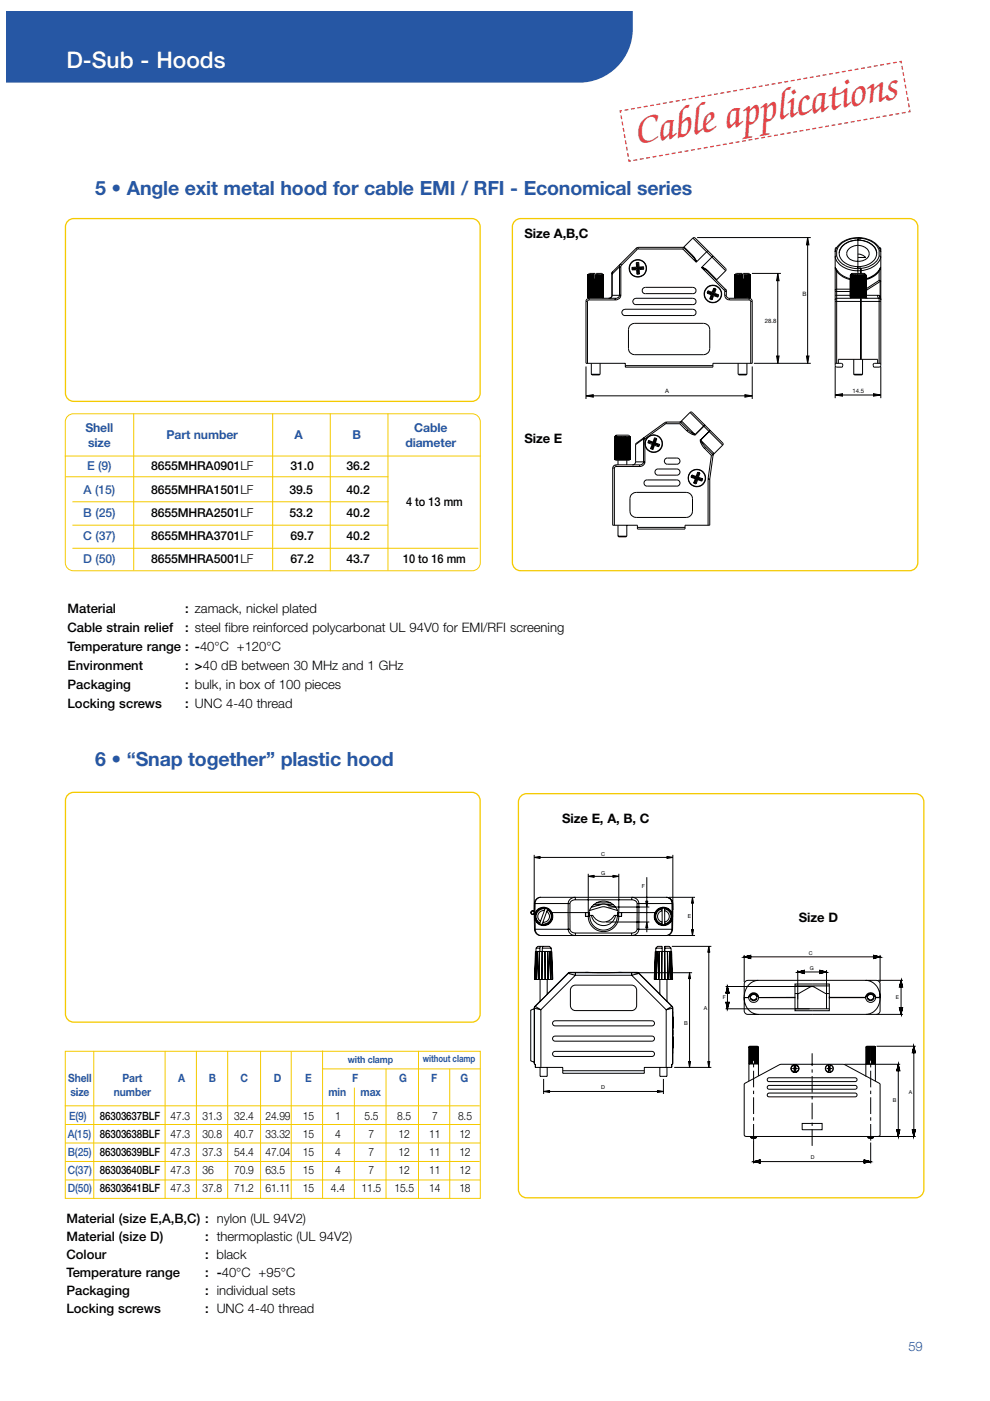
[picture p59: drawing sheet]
<svg xmlns="http://www.w3.org/2000/svg" width="210mm" height="297mm" viewBox="0 0 210 297" stroke-linecap="round" stroke-linejoin="round" font-family="sans-serif">
<defs><g id="words">
<text font-size="9" fill="#e54447" x="134.9" y="30.6" transform="rotate(-10 134.9 30.6)">Cable applications</text>
<text font-size="4.8" fill="#fff" x="14.1" y="14.5">D-Sub - Hoods</text>
<g font-size="4.1" fill="#2657a4">
<text x="20.2" y="41.4">5 • Angle exit metal hood for cable EMI / RFI - Economical series</text>
<text x="20.2" y="162.4">6 • “Snap together” plastic hood</text>
</g>
<g font-size="2.8">
<text x="111.2" y="50.5">Size A,B,C</text>
<text x="111.2" y="94">Size E</text>
<text x="14.3" y="130.1">Material</text>
<text x="39.3" y="130.1">: zamack, nickel plated</text>
<text x="14.3" y="134.1">Cable strain relief</text>
<text x="39.3" y="134.1">: steel fibre reinforced polycarbonat UL 94V0 for EMI/RFI screening</text>
<text x="14.3" y="138.1">Temperature range : -40°C +120°C</text>
<text x="14.3" y="142.1">Environment</text>
<text x="39.3" y="142.1">: &gt;40 dB between 30 MHz and 1 GHz</text>
<text x="14.3" y="146.1">Packaging</text>
<text x="39.3" y="146.1">: bulk, in box of 100 pieces</text>
<text x="14.3" y="150.1">Locking screws</text>
<text x="39.3" y="150.1">: UNC 4-40 thread</text>
<text x="119.2" y="174.6">Size E, A, B, C</text>
<text x="169.4" y="195.6">Size D</text>
<text x="14.1" y="259.4">Material (size E,A,B,C) : nylon (UL 94V2)</text>
<text x="14.1" y="263.2">Material (size D)</text>
<text x="43.5" y="263.2">: thermoplastic (UL 94V2)</text>
<text x="14.1" y="267">Colour</text>
<text x="43.5" y="267">: black</text>
<text x="14.1" y="270.8">Temperature range</text>
<text x="14.1" y="274.6">Packaging</text>
<text x="43.5" y="274.6">: individual sets</text>
<text x="43.5" y="270.8">: -40°C +95°C</text>
<text x="14.1" y="278.4">Locking screws</text>
<text x="43.5" y="278.4">: UNC 4-40 thread</text>
</g>
<text font-size="2.8" fill="#2657a4" x="192.6" y="286.4">59</text>
<g font-size="2.6" fill="#2657a4">
<text x="18.1" y="91.5">Shell</text>
<text x="18.7" y="94.7">size</text>
<text x="35.3" y="93.2">Part number</text>
<text x="62.5" y="93.2">A</text>
<text x="74.7" y="93.2">B</text>
<text x="86" y="94.7">diameter</text>
<text x="87.8" y="91.5">Cable</text>
<text x="18.5" y="99.7">E (9)</text>
<text x="17.7" y="104.6">A (15)</text>
<text x="17.7" y="109.5">B (25)</text>
<text x="17.6" y="119.3">D (50)</text>
<text x="17.6" y="114.4">C (37)</text>
</g>
<g font-size="2.6">
<text x="32" y="99.7">8655MHRA0901LF</text>
<text x="61.6" y="99.7">31.0</text>
<text x="73.5" y="99.7">36.2</text>
<text x="32" y="104.6">8655MHRA1501LF</text>
<text x="61.4" y="104.6">39.5</text>
<text x="73.5" y="104.6">40.2</text>
<text x="86.1" y="107.3">4 to 13 mm</text>
<text x="32" y="109.5">8655MHRA2501LF</text>
<text x="61.4" y="109.5">53.2</text>
<text x="73.5" y="109.5">40.2</text>
<text x="32" y="119.3">8655MHRA5001LF</text>
<text x="32" y="114.4">8655MHRA3701LF</text>
<text x="61.6" y="114.4">69.7</text>
<text x="61.6" y="119.3">67.2</text>
<text x="73.5" y="114.4">40.2</text>
<text x="73.5" y="119.3">43.7</text>
<text x="85.5" y="119.3">10 to 16 mm</text>
</g>
<g font-size="2.4" fill="#2657a4">
<text x="14.5" y="229.4">Shell</text>
<text x="14.9" y="232.3">size</text>
<text x="24.2" y="232.3">number</text>
<text x="26" y="229.4">Part</text>
<text x="37.8" y="229.4">A</text>
<text x="44.3" y="229.4">B</text>
<text x="51" y="229.4">C</text>
<text x="58.1" y="229.4">D</text>
<text x="64.7" y="229.4">E</text>
<text x="69.6" y="232.3">min</text>
<text x="74.6" y="229.3">F</text>
<text x="76.4" y="232.3">max</text>
<text x="84.6" y="229.4">G</text>
<text x="91.4" y="229.4">F</text>
<text x="97.6" y="229.4">G</text>
<text x="14.7" y="237.5">E(9)</text>
<text x="14.4" y="241.4">A(15)</text>
<text x="14.4" y="245.2">B(25)</text>
<text x="14.4" y="249">C(37)</text>
<text x="14.4" y="252.8">D(50)</text>
</g>
<g font-size="2.4">
<text x="21.2" y="237.5">86303637BLF</text>
<text x="36.2" y="237.5">47.3</text>
<text x="42.9" y="237.5">31.3</text>
<text x="49.6" y="237.5">32.4</text>
<text x="56.3" y="237.5">24.99</text>
<text x="64.2" y="237.5">15</text>
<text x="71.1" y="237.5">1</text>
<text x="77.3" y="237.5">5.5</text>
<text x="84.2" y="237.5">8.5</text>
<text x="91.6" y="237.5">7</text>
<text x="97.1" y="237.5">8.5</text>
<text x="21.2" y="241.4">86303638BLF</text>
<text x="21.2" y="245.2">86303639BLF</text>
<text x="36.2" y="241.4">47.3</text>
<text x="36.2" y="245.2">47.3</text>
<text x="42.9" y="241.4">30.8</text>
<text x="42.9" y="245.2">37.3</text>
<text x="49.6" y="241.4">40.7</text>
<text x="49.6" y="245.2">54.4</text>
<text x="56.3" y="241.4">33.32</text>
<text x="56.3" y="245.2">47.04</text>
<text x="64.2" y="241.4">15</text>
<text x="64.2" y="245.2">15</text>
<text x="71.1" y="241.4">4</text>
<text x="71.1" y="245.2">4</text>
<text x="78.2" y="241.4">7</text>
<text x="78.2" y="245.2">7</text>
<text x="84.5" y="241.4">12</text>
<text x="84.5" y="245.2">12</text>
<text x="91" y="241.4">11</text>
<text x="91" y="245.2">11</text>
<text x="97.4" y="241.4">12</text>
<text x="97.4" y="245.2">12</text>
<text x="21.2" y="249">86303640BLF</text>
<text x="36.2" y="249">47.3</text>
<text x="42.9" y="249">36</text>
<text x="49.6" y="249">70.9</text>
<text x="56.3" y="249">63.5</text>
<text x="64.2" y="249">15</text>
<text x="71.1" y="249">4</text>
<text x="78.2" y="249">7</text>
<text x="84.5" y="249">12</text>
<text x="91" y="249">11</text>
<text x="97.4" y="249">12</text>
<text x="21.2" y="252.8">86303641BLF</text>
<text x="36.2" y="252.8">47.3</text>
<text x="42.9" y="252.8">37.8</text>
<text x="49.6" y="252.8">71.2</text>
<text x="56.3" y="252.8">61.11</text>
<text x="64.2" y="252.8">15</text>
<text x="70.2" y="252.8">4.4</text>
<text x="76.7" y="252.8">11.5</text>
<text x="83.6" y="252.8">15.5</text>
<text x="91" y="252.8">14</text>
<text x="97.4" y="252.8">18</text>
</g>
<g font-size="2.1" fill="#2657a4">
<text x="73.7" y="225.3">with clamp</text>
<text x="89.7" y="225.2">without clamp</text>
</g>
<g font-size="1.3">
<text x="170.2" y="62.7">B</text>
<text x="162.2" y="68.6">28.8</text>
<text x="141" y="83.3">A</text>
<text x="180.8" y="83.3">14.5</text>
</g>
<g font-size="1.2">
<text x="127.4" y="185.4">G</text>
<text x="127.5" y="181.5">C</text>
<text x="136.1" y="188.2">F</text>
<text x="145.8" y="194.6">E</text>
<text x="149.2" y="214.2">A</text>
<text x="145.1" y="217.3">B</text>
<text x="127.5" y="230.9">D</text>
</g>
<g font-size="1.1">
<text x="171.5" y="202.4">C</text>
<text x="171.7" y="205.7">G</text>
<text x="153.3" y="211.9">F</text>
<text x="189.9" y="211.9">E</text>
<text x="189.3" y="233.7">B</text>
<text x="192.7" y="231.9">A</text>
<text x="171.9" y="245.8">D</text>
</g>
</g></defs>
<path d="M1.3 2.4h132.8a15.6 15.6 0 0 1-1.1 8.7 11.4 11.4 0 0 1-10.2 6.4h-121.5z" fill-rule="evenodd" fill="#2657a4"/>
<path d="M191.1 13.4l1.8 9.9M131.9 23.5l58.8-10.4M133.3 33.8l-1.7-9.9M192.6 23.7l-58.8 10.4" fill="none" stroke="#e54447" stroke-width=".28" stroke-dasharray=".8 .5" stroke-dashoffset=".8" stroke-linecap="butt"/>
<path d="M190.7 13.1l.4-.1v.4M131.9 23.5h-.4l.1 .4M133.3 33.8l.1 .4 .4-.1M192.9 23.3v.4h-.3" fill="none" stroke="#e54447" stroke-width=".28"/>
<g fill="#fff">
<path d="M14.1 159.4h3.2v3h-3.2z" fill-rule="evenodd"/>
<path d="M14.4 168.5l.8-.4 .4-.1h84.4a1.75 1.75 0 0 1 1.8 1.7v45.3a1.75 1.75 0 0 1-1.8 1.7h-84.4a1.75 1.75 0 0 1-1.7-1.7v-45.3v-.4z" fill-rule="evenodd"/>
</g>
<path d="M14.3 168.4l.8-.5h.5h84.4a1.89 1.89 0 0 1 1.9 1.8v45.3a1.89 1.89 0 0 1-1.9 1.9h-84.4a1.89 1.89 0 0 1-1.9-1.9v-45.3l.1-.5z" fill="none" stroke="#f5ca00" stroke-width=".55"/>
<path d="M110.4 168.8l.8-.5h.5h82.4a1.75 1.75 0 0 1 1.8 1.7v82.2a1.75 1.75 0 0 1-1.8 1.8h-82.4a1.75 1.75 0 0 1-1.8-1.8v-82.2l.1-.4z" fill-rule="evenodd" fill="#fff"/>
<g fill="#000" stroke="#000" stroke-width=".21">
<path d="M113.3 181.8l1.2-.2v.4zM124.7 185.8l1.3-.2v.4zM129.9 185.6l1.3 .2-1.3 .2zM137.1 195.5l.3 1.2h-.5zM136.9 191h.5l-.3 1.3zM141.4 181.6l1.3 .2-1.3 .2zM146.8 190.2l.2 1.3h-.4zM146.6 197.1h.4l-.2 1.2zM146.2 206.2l.2 1.3h-.4zM150.3 200.6l.2 1.3h-.4zM115.3 231.4l1.2-.2v.4zM139.4 231.2l1.3 .2-1.3 .2z"/>
<path d="M146 225.1h.4l-.2 1.2zM150.1 225.1h.4l-.2 1.2z"/>
</g>
<g fill="none" stroke="#000" stroke-width=".21">
<path d="M113.3 181.2v11.7M113.3 181.8h29.4M113.3 193.5v3.5M113.3 193.5h.2M113.3 193.2a.42 .42 0 0 0-.6 0 .42 .42 0 0 0 0 .6 .42 .42 0 0 0 .6 0M113.3 191.6h7.6M113.3 191.6v1.9M113.3 194.3l.1 .6M113.3 197a1.35 1.35 0 0 0 1.4 1.3M113.3 197h7.6M113.3 194.2v.1M113.4 194.9l.1 .1"/>
<path d="M113.4 194.9l.2 2.6 .4 .6 .7 .2M113.5 193.6h.1M113.5 194.3l.1 .5M113.5 194.3h-.2M113.5 194.2v.1M113.5 194.2h-.2M113.6 194.8v.1M113.6 194.8l-.2 .1M113.6 193.7l-.2-.1-.1 .6M113.6 193.7l-.1 .5M113.6 194.9l-.2 .1 .3 .5M113.6 194.9l.3 .5"/>
<path d="M113.6 193.7h.1M113.8 195.5h.1M113.8 193v.1M113.9 195.4h.1M113.9 195.4l-.2 .1M113.9 193.2l-.1-.1-.2 .1-.1 .4 .1 .1M113.9 193.2l-.3 .5M113.9 195.4l-.1 .2 .1 .1 .3 .3 .2-.2M113.9 195.4l.5 .4M114 193.1l-.1 .1M114.1 193.2l.7-.5h.8l-1.1 3a1.62 1.62 0 0 1-.4-2.5zM114.3 195.9v.1"/>
<path d="M114.3 192.6l-.5 .4 .2 .1M114.3 192.6l.1 .2M114.3 192.6h.1M114.4 195.8h.1M114.4 192.8l-.4 .3M114.4 195.8l-.1 .2 .2 .1 .4 .1v-.2M114.4 195.8l.5 .2M114.4 192.8h.1M114.6 190.2l-.6 .2-.5 .7-.1 2.6M114.6 190.2a1.35 1.35 0 0 0-1.3 1.4M114.6 190.2h26.7M114.7 198.3h26.5"/>
<path d="M114.9 196.2h.1M114.9 196h.1M115 192.6l-.1-.2h-.2l-.4 .2 .1 .2M115 192.6l-.6 .2M115 196l-.1 .2h.4h.3l-.1-.2M115 196h.5M115 192.4h-.1M115 192.6v-.2h.3h.3v.2M115 192.6h.6M115 192.6h.1M115.4 193.1a1.24 1.24 0 0 0-1.3 .8 1.24 1.24 0 0 0 .5 1.4M115.6 192.6h.1"/>
<path d="M115.6 196h-.1M115.6 192.4h.1M115.6 196.2h-.1M115.6 192.6l.5 .2M115.6 192.4l.6 .2M115.6 192.4v.2M115.9 193.2a1.24 1.24 0 0 1 .5 1.5 1.24 1.24 0 0 1-1.3 .8M116.1 192.9a1.62 1.62 0 0 1 .7 1.9 1.62 1.62 0 0 1-1.8 1.1zM116.1 195.8l.1 .2-.4 .2h-.2v-.2M116.1 195.8l-.5 .2M116.1 192.8h.1M116.1 195.8l.1 .2"/>
<path d="M116.1 195.8h.1M116.2 192.8l.1-.2 .3 .3 .2 .1-.2 .2M116.2 192.8l.4 .4M116.2 192.6l.1 .1M116.2 196h.1M116.2 192.6l-.1 .2M116.6 195.5l-.5 .3M116.6 195.5l.1 .1M116.6 193.2h.1M116.6 195.4v.1M116.6 193.2l.3 .5M116.7 195.6l-.5 .4"/>
<path d="M116.7 193.1h.1M116.7 195.5v.1M116.8 193.1l.3 .5M116.8 193.1l-.2 .1M116.9 194.9l.2 .1-.2 .4-.1 .1-.2-.1M116.9 194.9l-.3 .5M116.9 193.7h.1M116.9 194.9h.1M116.9 194.9l.2 .1M116.9 193.7l.1 .6M117 194.3l-.1 .6M117 194.3h.1"/>
<path d="M117 193.5h8v.6M117.1 193.6v.1M117.1 194.9l-.1 .1M117.1 193.6l-.2 .1M117.1 193.7l.1 .6M117.1 193.7h-.2M117.2 194.3h.1M117.2 194.3l-.1 .7M117.2 194.3h-.2M120.9 191.6v5.4M120.9 197l.3 .6 .8 .2M122 190.8v-.6l-.4 .1-.6 .3-.4 .4-.1 2.5 .1 3.9 .3 .5 .6 .4h.5v-.5"/>
<path d="M122 190.8l-.9 .2-.2 .6M122 190.8h11.9M122 197.8h11.9M124.1 193.5v.8h1a2.91 2.91 0 0 0 2.9 2.9 2.91 2.91 0 0 0 2.9-2.9h.9v-.8M124.1 194.1h.1M124.2 193.5v.8M124.7 185.3v8.5M124.7 185.8h6.5M124.7 194.1h1a2.54 2.54 0 0 0 2.3 1.4 2.54 2.54 0 0 0 2.2-1.4h1M125 193.1l3-.9 3 .9M125.3 192.4l2.7-.7 2.6 .7M125.4 194.1a2.59 2.59 0 0 0 2.6 2.1 2.59 2.59 0 0 0 2.5-2.1"/>
<path d="M125.9 191.8h1.4M126.4 191.4h3.1M128.5 195.5h9.2M128.6 191.8h1.4M129 192.3h8.7M131.2 185.3v8.5M131.7 193.5v.8M131.7 194.1h.1M133.9 190.8v-.6l.4 .1 .6 .3 .4 .4 .2 2.5-.1 3.9-.5 .6-.6 .3h-.4v-.5M133.9 190.8l.9 .2 .3 .6M135.1 197l-.3 .5-.9 .3M135.1 197h7.5"/>
<path d="M135.1 191.6h7.5M135.1 191.6v5.4M137.1 186v11.6M138.7 194.3l.1 .6M138.7 194.3h.1M138.8 194.9l.1 .1M138.9 193.6h.1M138.9 193.5h-8v.6M138.9 194.3l.1 .5M138.9 194.3h-.2M138.9 194.3h.1M139 194.8l-.2 .1"/>
<path d="M139 194.8v.1M139 193.7l-.2-.1-.1 .7M139 193.7l-.1 .6M139 194.9l-.2 .1 .1 .2 .2 .3 .2-.1M139 194.9l.3 .5M139 193.7h.1M139.2 195.5h.1M139.2 195.6l.4 .4M139.2 193v.1M139.3 195.4h.1M139.3 193.2l-.1-.1-.2 .1-.2 .4 .2 .1M139.3 193.2l-.3 .5"/>
<path d="M139.3 195.4l.5 .4M139.3 195.4l-.1 .2M139.4 193.1l-.1 .1M139.6 193.1l.8-.4v3.2a1.62 1.62 0 0 1-1.3-1.1 1.62 1.62 0 0 1 .5-1.7zM139.7 195.9v.1M139.7 192.6l-.5 .4 .2 .1M139.7 192.6l.1 .2M139.7 196l.6 .2v-.2M139.7 192.6h.1M139.8 195.8h.1M139.8 195.8l-.2 .2M139.8 192.8l-.4 .3"/>
<path d="M139.8 195.8l.5 .2M139.8 192.8h.1M140.3 196.2h.1M140.3 196h.1M140.3 192.6v-.2h-.2l-.4 .2 .1 .2M140.3 192.6l-.5 .2M140.4 196l-.1 .2h.4h.3l-.1-.2M140.4 196h.5M140.4 192.4h-.1M140.4 192.6h-.1M140.4 193.1a1.24 1.24 0 0 0-1 1.2 1.24 1.24 0 0 0 1 1.2M140.4 192.6v-.2h.3h.3v.2"/>
<path d="M140.4 192.6h.6M140.4 192.6h.1M140.9 192.7a1.62 1.62 0 0 1 1.4 1.6 1.62 1.62 0 0 1-1.4 1.6zM140.9 193.1a1.24 1.24 0 0 1 1 1.2 1.24 1.24 0 0 1-1 1.2M140.9 196h.1M141 192.6h.1M141 196h-.1M141 192.4h.1M141 196.2h-.1M141 192.6l.5 .2M141 192.4l.6 .2M141 192.4v.2"/>
<path d="M141.3 190.2l.6 .3 .5 .6 .1 2.6M141.3 190.2a1.35 1.35 0 0 1 1.3 1.4M141.5 195.8l.1 .2-.4 .2h-.2v-.2M141.5 195.8l-.5 .2M141.5 192.8h.1M141.5 195.8h.1M141.5 195.8l.1 .2M141.6 192.8l.4 .4M141.6 192.8l.1-.2 .3 .3 .1 .1-.1 .2M141.6 192.6l.1 .1M141.6 192.6l-.1 .2M141.6 196h.1"/>
<path d="M141.8 198.3h5.6M141.8 190.2h5.6M142 195.4l.1 .2-.5 .4M142 195.4l-.5 .4M142 193.2h.1M142 195.4l.2 .1M142 195.4h.1M142 193.2l.3 .5M142.1 193.1h.1M142.1 195.5v.1M142.2 193.1l.3 .5M142.2 193.1l-.2 .1"/>
<path d="M142.3 194.9l.2 .1-.3 .5M142.3 194.9l-.3 .5M142.3 193.7h.1M142.3 194.9l.2 .1M142.3 194.9h.1M142.3 193.7l.1 .6M142.4 194.3l-.1 .6M142.4 194.3h.1M142.4 193.5h.3M142.5 193.6v.1M142.5 194.9l-.1 .1M142.5 195l-.1 2.5-.5 .6-.7 .2"/>
<path d="M142.5 193.6l-.2 .1M142.5 193.7l.1 .6M142.5 193.7h-.2M142.6 194.3h.1M142.6 197a1.35 1.35 0 0 1-1.4 1.3M142.6 194.3l-.1 .7M142.6 194.3h-.2M142.6 191.6l.1 1.9M142.7 181.2v11.7M142.7 193.5l-.1 3.5M146.8 190.2v8.1M113.3 213.7v.1"/>
<path d="M113.3 213.7v11.9M113.3 213.9l-.8 .3v10.7l.8 .3M113.3 213.8v11.8M113.3 213.8l1.4 .3M113.4 213.4l-.1 .3M113.4 213.4h.1M113.4 213.4l-.1 .1M113.5 213.4l-.2 .4M113.5 213.4l1.2 .7M113.5 201.7h3.5l.2 6h-3.9zM113.6 201.7h.1M113.6 201.7l-.2 6"/>
<path d="M113.6 201l.4-.4h2.5l.4 .4M113.6 201v.7M113.6 201h.9M113.9 201.7h.1M113.9 201.7l-.2 6M114.2 207.7l.2-6-.1 6M114.5 212.3h.1M114.5 201v.7M114.5 207.7v4.6l-1.1 1.1M114.6 200.6l-.1 .4M114.7 214.1v12.2M114.9 201.7v6"/>
<path d="M115 201l-.1 6.7M115 201h1.9M115.1 200.6l-.1 .4M115.5 201.7l.1 6M115.6 201.7v6M116 210.8l-1.5 1.5M116 207.7v3.1M116.1 210.7l-.1 .1M116.1 210.7h.1M116.1 201.7l.1 6M116.1 201.7h.1M116.6 201.7l.1 6"/>
<path d="M116.6 201.7l.2 6M116.6 201.7h.1M116.9 201l.2 6.7M117.2 216.7l.5-.3h20.5a.54 .54 0 0 1 .6 .6 .54 .54 0 0 1-.6 .5h-20.5a.54 .54 0 0 1-.5-.8zM117.2 219.9l.5-.2h20.5a.54 .54 0 0 1 .6 .5 .54 .54 0 0 1-.6 .5h-20.5a.54 .54 0 0 1-.5-.8zM120.5 206.3v.1M120.5 206.3l-4.5 4.5M120.5 206.4l1.5 .4M120.5 206.4l-7 7M120.6 206.2l-.1 .1M120.7 206.2h-.1M120.8 206.2h5.4"/>
<path d="M120.8 206.2h.1M120.8 206.2h-.1M120.9 206.2h14.2M120.9 206.2l-.4 .2M121.1 209.3l.9-.4h11.9a1.08 1.08 0 0 1 1.1 1v3.3a1.08 1.08 0 0 1-1.1 1.1h-11.9a1.08 1.08 0 0 1-1.1-1.1v-3.3zM122 206.2v.6M122 206.8l-7.3 7.3M122 206.8h11.9M124.1 206.2h.6M124.2 206.2h.1M124.7 206.2h.1M124.7 206.2h2.4"/>
<path d="M129.8 206.2h-1.6M131.2 206.2h-4.3M131.2 206.2h.1M131.7 206.2h.1M131.8 206.2h-.6M133.9 206.2v.6M133.9 206.8l7.3 7.3M134.5 206.2h12.2M135.1 206.2l.3 .2M135.1 206.2h-4.9M135.1 206.2h.1M135.1 206.2l.4 .1"/>
<path d="M135.4 206.4l-1.5 .4M135.4 206.4l7 7M135.5 206.3l-.1 .1M135.5 206.3l4.4 4.5M138.9 201.7h3.5l.2 6h-3.9zM139 201.7h.1M139 201.7l-.2 6M139 201l.4-.4h1v.4M139 201v.7M139 201h1.4M139.3 201.7h.1M139.3 201.7l-.2 6"/>
<path d="M139.3 201.7l-.1 6M139.8 201.7h.1M139.8 201.7l-.2 6M139.8 210.7l1.6 1.6M139.8 210.7h.1M139.9 207.7v3.1M140.3 201.7v6M140.4 201.7l-.1 6M140.4 201v.7M140.9 201l.1 6.7M140.9 201v-.4h1l.4 .4M140.9 201h1.4"/>
<path d="M141.2 214.1v12.2M141.4 212.3h.1M141.4 207.7v4.6M141.4 212.3l1.1 1.1M141.5 212.3h.1M141.5 201.7l.1 6M141.5 201.7h.1M142 201.7l.1 6M142 201.7l.2 6M142 201.7h.1M142.3 201.7l.2 6M142.3 201v.7"/>
<path d="M142.3 201.7h.1M142.4 213.4l.2 .4M142.4 213.4l-1.2 .7M142.4 200.6h8.4M142.5 213.4l.2 .3M142.5 213.4h-.1M142.6 213.8v11.8M142.6 213.8l-1.4 .3M142.6 214.5v.5M142.6 214.5h.1M142.6 219.8h.1M142.6 218h.1"/>
<path d="M142.6 215.6h.1M142.7 213.7l-.1 .1M142.7 213.7l-.1 11.9M146.2 206.2v20.1M150.3 200.6v25.7M113.3 225.6l.2 .1v.6M114.5 226.3v1.9h1.5v-1.9M115.3 228.7v3.3M115.3 231.4h25.4M117.2 223.2l.5-.3h20.5a.54 .54 0 0 1 .6 .6 .54 .54 0 0 1-.6 .5h-20.5a.54 .54 0 0 1-.5-.8zM119.3 227h17.3M139.9 226.3v1.9h1.5v-1.9"/>
<path d="M140.7 228.7v3.3M142.6 225.6l-.2 .1v.6h-5.8v1.3h-17.3v-1.3h-5.8v-.6M142.6 222.8v.5M142.6 223.3h.1M142.6 222.3h.1M142.9 226.3h7.9"/>
<circle cx="113" cy="193.5" r=".31"/>
<circle cx="128" cy="194.3" r="3.2"/>
</g>
<path d="M110.3 168.7l.9-.5 .5-.1h82.4a1.89 1.89 0 0 1 1.9 1.9v82.2a1.89 1.89 0 0 1-1.9 1.9h-82.4a1.89 1.89 0 0 1-1.9-1.9v-82.2v-.5z" fill="none" stroke="#f5ca00" stroke-width=".55"/>
<g fill="#fff">
<path d="M13.7 257h86.2v24.2h-86.2z" fill-rule="evenodd"/>
<path d="M13.7 235.5h88.1v18.6h-88.1z" fill-rule="evenodd"/>
</g>
<path d="M13.7 234.5h88M19.9 222.8v31.4M35 222.8v31.4M41.6 222.8v31.4M48.3 222.8v31.4M55.2 222.8v31.4M75.1 230.6v23.6M88.7 222.8v31.4" fill="none" stroke="#f5ca00" stroke-width=".21"/>
<g fill="#fff">
<path d="M113.8 172.2h29.4v5.4h-29.4z" fill-rule="evenodd"/>
<path d="M169.1 193.2h9.9v4.3h-9.9z" fill-rule="evenodd"/>
</g>
<path d="M68.3 226.6h33.5" fill="none" stroke="#f5ca00" stroke-width=".21"/>
<path d="M151.8 198.5h43.2v49.3h-43.2z" fill-rule="evenodd" fill="#fff"/>
<g fill="none" stroke="#000" stroke-width=".21">
<path d="M153.8 213.9h22M153.8 209.2h18M153.9 212.5h.7l-.4 1.4zM153.9 212.5l.3 1.4M154 212.5l.2 1.1 .4-1.1-.4 1.3zM154.1 210.6l.1-1 .3 1M154.1 212.5l.1 1 .3-1M154.1 210.6l.1-.6 .2 .6-.2-.7-.1 .7 .1-.9 .3 .9M154.1 212.5l.1 .5 .2-.5-.2 .7-.1-.7 .1 .8 .3-.8M154.2 212.5v.3l.2-.3-.2 .4zM154.2 209.2l.4 1.4h-.7zM154.2 209.2l-.3 1.4"/>
<path d="M154.2 209.3l.4 1.3-.4-1.2-.2 1.2zM154.2 210.2l.2 .4-.2-.3v.3zM154.2 210.4l.1 .2M154.2 209.2v4.7M154.3 212.5l-.1 .1M157.8 202.9l1.4-.4v.7zM157.8 202.9l1.4 .3M157.8 211.5a3.3 3.3 0 0 0 3 3.6M157.8 202.9h28.8M157.8 202.5v5.7M158.2 202.9l1-.3-.9 .3 .9 .2zM158.8 211.5h-1v2.9l.2 .5 .5 .2h27.4l.4-.2 .3-.5v-2.9h-1a1.04 1.04 0 0 1-1.5 .9 1.04 1.04 0 0 1-.2-1.7 1.04 1.04 0 0 1 1.7 .5v.3v-.3h-.2a.84 .84 0 0 0-.8-.5 .84 .84 0 0 0-.8 .5h-.2l-.1 .3h-7.7v-2.9h-7.2v2.9h-7.8v-.3h-.2a.84 .84 0 0 0-.8-.5 .84 .84 0 0 0-.8 .5h-.2v.3a1.04 1.04 0 0 1 1-1 1.04 1.04 0 0 1 1 1"/>
<path d="M158.8 211.5a1.04 1.04 0 0 0 1 1 1.04 1.04 0 0 0 1-1M158.8 211.5h-1v-3a.85 .85 0 0 1 .8-.6h27.2a.81 .81 0 0 1 .8 .6v3h-1M159.1 211.5a.69 .69 0 0 0 .7 .7 .69 .69 0 0 0 .7-.7M159.1 211.5a.73 .73 0 0 0 .7 .5 .73 .73 0 0 0 .7-.5M159.1 211.5a.68 .68 0 0 1 .7-.7 .68 .68 0 0 1 .7 .7M159.2 202.6l-1.3 .3 1.3 .3M159.2 202.6l-1.1 .3 1.1 .2M159.2 202.7l-.7 .2 .7 .1-.6-.1 .6-.2M159.2 202.9h-.3l.3-.1-.4 .1 .4 .1M159.2 202.8l-.1 .1M160.8 207.9a3.3 3.3 0 0 0-3 3.6M168.6 210.7h.8l2.7-1.5 .5 .1 2.5 1.4h.7"/>
<path d="M168.6 209h7.2M169.1 206.1l1.5-.4v.7zM169.1 206.1l1.5 .3M169.1 205.7v8.2M169.1 206.1h6.1M170.6 205.7l-1.3 .4 1.3 .3-1.2-.3 1.2-.3-1 .3 1 .2M170.6 206.1h-.5l.5-.2-.6 .2 .6 .1-.7-.1 .7-.2-.9 .2 .9 .1M170.6 206l-.3 .1h.3M170.6 206l-.2 .1M173.8 205.7l1.4 .4-1.4 .3zM173.8 205.7l1.3 .4-1.3 .3 1.1-.3-1.1-.3 1 .3-1 .2M173.8 206.1h.4l-.4-.2 .6 .2-.6 .1 .7-.1-.7-.2 .9 .2-.9 .1"/>
<path d="M173.8 206l.3 .1h-.3M173.8 206l.2 .1M175.2 206.1l-1.4 .3M175.2 205.7v8.2M183.5 211.5h-7.7v2.8h-7.2v-2.8h-7.8M183.6 207.9a3.3 3.3 0 0 1 3 3.6M183.9 211.5a.7 .7 0 0 0 .7 .7 .7 .7 0 0 0 .7-.7M183.9 211.5v.1a.75 .75 0 0 0 .7 .4 .75 .75 0 0 0 .7-.5M183.9 211.5a.7 .7 0 0 1 .7-.7 .7 .7 0 0 1 .7 .7M185.2 202.5l1.4 .4-1.4 .3zM185.2 202.6l1.3 .3-1.3 .3M185.2 202.6l1.1 .3-1.1 .2"/>
<path d="M185.2 202.6l1 .3-1 .2 .8-.2zM185.2 202.7l.7 .2-.7 .1 .6-.1-.6-.2M185.2 202.9h.3l-.3-.1 .4 .1-.4 .1M185.2 202.8l.1 .1M185.8 215.1h5.7M186.2 207.9h5.3M186.6 202.9l-1.4 .3M186.6 211.5a3.3 3.3 0 0 1-3 3.6M186.6 202.5v5.8M190.7 213.6h.7l-.4 1.5zM190.7 213.6l.3 1.3 .4-1.3-.4 1.5M190.8 213.6l.2 1.2 .3-1.2"/>
<path d="M190.8 209.3l.2-1.2 .3 1.2M190.9 213.6l.1 .5 .1-.5-.1 .3v-.3v.2M191 207.9l.4 1.4h-.7zM191 207.9l.4 1.4-.4-1.3-.3 1.3M191 209.1v.2v-.3l.1 .3-.1-.5-.1 .5M191 207.9v7.2M191.1 213.6l-.1 .6-.1-.6 .1 .8 .2-.8-.2 .9-.2-.9 .2 1 .2-1M191.1 209.3l-.1-.6-.1 .6 .1-.7 .2 .7-.2-.9-.2 .9 .2-1 .2 1M157.9 229.7l7.7-4.1 13.5 .1 7.5 4.1v10.9l-.4 .3-28.2-.1-.2-.2v-10.8zM158.8 225.6h2M158.9 222v3.6M159 222h-.2l.1-.2h1.7l.2 .2"/>
<path d="M159 222v3.6M159.1 222v3.6M159.2 222v3.6M159.4 222v3.6M159.6 222v3.6M159.8 221.8v3.1M159.8 225.6v.7M159.8 227v3.5M159.8 231.2v.8M159.8 232.6v3.6M159.8 236.9v.7M159.8 238.3v8.4"/>
<path d="M160 222v3.6M160.2 222v3.6M160.3 222v3.6M160.4 222v3.6M160.6 222v3.6M160.7 222v3.6M160.8 228.1v-6.1h-2v7.2M162.7 228.7l.3-.2h18.3a.41 .41 0 0 1 .4 .4 .41 .41 0 0 1-.3 .4h-18.4a.41 .41 0 0 1-.3-.6zM162.7 231.9l.4-.2h18.2a.41 .41 0 0 1 .4 .4 .41 .41 0 0 1-.3 .5h-18.4a.41 .41 0 0 1-.3-.7zM162.7 230.3l.3-.2h18.3a.41 .41 0 0 1 .4 .4 .41 .41 0 0 1-.3 .4h-18.4a.39 .39 0 0 1-.3-.6zM168 226.6h1.1M168.4 225.8v1.5"/>
<path d="M168.6 226v1.1M168.7 225.8v1.5M170.1 238.2h4.2v1.3h-4.2zM172.2 223.3v2.7M172.2 226.7v.7M172.2 228.1v3.6M172.2 232.4v.7M172.2 233.8v3.5M172.2 238v.7M172.2 239.4v3.5M175.2 226.6h1.2M175.6 225.8v1.5"/>
<path d="M175.8 226v1.1M176 225.8v1.5M179.1 225.6h11.8M183.6 222l.2-.2h1.6l.2 .2h-.2M183.6 228.3v-6.3h2v7.3M183.6 225.6h2M183.7 222v3.6M183.8 222v3.6M184 222v3.6M184.2 222v3.6M184.4 222v3.6M184.6 221.8v3.1"/>
<path d="M184.6 225.6v.7M184.6 227v3.5M184.6 231.2v.8M184.6 232.6v3.6M184.6 236.9v.7M184.6 238.3v3.5M184.8 222v3.6M184.9 222v3.6M185.1 222v3.6M185.3 222v3.6M185.4 222v3.6M185.5 222v3.6"/>
<path d="M185.9 221.8h8.3M190.1 239.5h.7l-.3 1.5zM190.1 239.5l.4 1.3 .2-1.3-.2 1.2-.3-1.2 .3 1 .2-1-.2 .9-.3-.9M190.1 227l.4-1.2 .2 1.2-.2-1.1-.3 1.1 .3-.9 .2 .9-.2-.8-.3 .8M190.3 239.5l.2 .7 .1-.7M190.3 227l.2-.7 .1 .7M190.4 239.5l.1 .3v-.3v.5l-.2-.5 .2 .6 .1-.6M190.4 227l.1-.2v.2v-.4l-.2 .4 .2-.5 .1 .5M190.4 239.5l.1 .2M190.5 225.6l.3 1.4h-.7zM190.5 225.6l.3 1.4M190.5 225.6v15.4"/>
<path d="M190.5 226.9l-.1 .1M190.8 239.5l-.3 1.5M193.4 239.5h.7l-.3 1.5zM193.4 239.5l.4 1.5M193.5 223.2l.3-1.3 .3 1.3-.3-1.1-.3 1.1 .3-1 .2 1M193.5 239.5l.3 1.3 .3-1.3-.3 1.2-.3-1.2 .3 1 .2-1M193.6 239.5l.2 .7 .2-.7-.2 .9zM193.7 223.2l.1-.3v.3v-.4l-.1 .4 .1-.5 .1 .5M193.7 239.5l.1 .3v-.3v.5l-.1-.5 .1 .6 .1-.6M193.8 221.8l.3 1.4h-.7zM193.8 221.8l-.4 1.4M193.8 222.4l.2 .8-.2-.7-.2 .7z"/>
<path d="M193.8 221.8v19.2M193.8 223.1v.1M193.8 239.5v.2M159.2 241l.2 .4h.8l.2-.4M159.2 241.2h1.2M159.3 241v.3M159.8 246.3l1.4-.4v.7zM159.8 246.3l1.4 .3-1.3-.3 1.3-.4-1.1 .4 1.1 .2-1-.2 1-.3-.8 .3 .8 .1-.7-.1 .7-.2-.6 .2 .6 .1M159.8 246.3h24.8M160.3 241v.3M160.8 246.3l.4-.1-.3 .1h.3zM161.2 246.2l-.1 .1"/>
<path d="M183.2 245.9l1.4 .4-1.4 .3zM183.2 246.2l.4 .1h-.4h.3zM183.2 246.2l.1 .1M184 241l.2 .4h.8l.2-.4M184 241.2h1.2M184.1 241v.3M184.6 246.3l-1.4 .3 1.3-.3-1.3-.4 1.1 .4-1.1 .2 1-.2-1-.3 .8 .3-.8 .1 .7-.1-.7-.2 .5 .2-.5 .1M184.6 242.2v4.5M185.1 241v.3M185.6 241h8.6"/>
<circle cx="168.5" cy="226.6" r=".84"/>
<circle cx="168.6" cy="226.5" r=".78"/>
<circle cx="175.8" cy="226.6" r=".78"/>
<circle cx="175.8" cy="226.6" r=".84"/>
</g>
<path d="M13.8 222.9h88v31.2h-88zM61.7 222.9v31.4M81.8 226.6v27.6M95.4 226.6v27.6" fill="none" stroke="#f5ca00" stroke-width=".21"/>
<path d="M14.4 46.9l.8-.5 .4-.1h84.4a1.75 1.75 0 0 1 1.8 1.8v35.2a1.75 1.75 0 0 1-1.8 1.8h-84.4a1.75 1.75 0 0 1-1.7-1.8v-35.2v-.5z" fill-rule="evenodd" fill="#fff"/>
<path d="M14.3 46.8l.8-.5 .5-.1h84.4a1.89 1.89 0 0 1 1.9 1.9v35.2a1.89 1.89 0 0 1-1.9 1.9h-84.4a1.89 1.89 0 0 1-1.9-1.9v-35.2l.1-.5z" fill="none" stroke="#f5ca00" stroke-width=".55"/>
<g fill="#fff">
<path d="M14.1 38.5h3.2v2.9h-3.2z" fill-rule="evenodd"/>
<path d="M109.1 46.9l.8-.5 .5-.1h82.4a1.75 1.75 0 0 1 1.8 1.8v71.1a1.75 1.75 0 0 1-1.8 1.8h-82.4a1.75 1.75 0 0 1-1.8-1.8v-71.1l.1-.5z" fill-rule="evenodd"/>
</g>
<path d="M164.9 58l.3 1.5h-.5zM171.2 50.4l.3 1.5h-.5zM164.7 75.5h.5l-.3 1.5zM171 75.5h.5l-.3 1.5zM124.2 83.9l1.6-.2v.5zM157.9 83.7l1.6 .2-1.6 .3zM177.1 83.7l1.5-.2v.5zM185.2 83.5l1.5 .2-1.5 .3z" fill="#000"/>
<g fill="none" stroke="#000" stroke-width=".21">
<path d="M124.6 58.3v4.8M124.6 58.3h1.2M124.7 58.2l.3-.2h1.1v5.1M124.7 58.2v4.9M124.7 58.2l-.1 .1M124.7 58.2v.1M125 58.2v4.9M125.2 58.2l-.1 4.9zM125.3 58.3v4.8zM125.5 58.3l.1 4.8M125.8 58.3l.1 4.8M125.8 58.3v4.8"/>
<path d="M125.9 59.2h.5v3.9M125.9 58v.3M126.1 59.2v3.9M126.4 58.2v4.9M126.4 58.3h.3M126.7 58.3v4.8M126.7 58.3h.7M127 58.2v4.9zM127.2 58.3v4.8M127.5 58.3l-.1 4.8M127.5 58.3v4.8M127.5 58.3h.4"/>
<path d="M127.6 58.2v4.9M127.7 58.2v4.9zM127.9 58.3l-.3-.3h-1.2v5.1M127.9 58.3v4.8M129.7 58.1h.1M129.8 58l.1-.4-.2 .5M129.8 58l-.1 .1M129.8 58v.1M129.8 58.1v4.6l-.4 .5h-.3l.5-.1 .1-.5M131.3 56.6v6.1l-.3 .4-.6 .1M131.3 56.6l-1.5 1.5M131.3 56.6h.3"/>
<path d="M131.6 56.6v6M131.8 56.2l-.2 .4M131.8 56.2l-.2-.2-.3 .6M134 56.7v.5M134 56.7l.2 .2M134.2 57l-.2 .2M134.2 56.9v.1M134.9 52.7l-5.1 5.1-.1 4.8M134.9 52.7l.2 .2M134.9 55.7l.1 .9M134.9 55.7l.2 .2M135 57.2v.9"/>
<path d="M135 56.6l.2 .2M135 57.2h-1M135 56.6l-1 .1M135.1 52.9l-3.3 3.3M135.1 55.9l.1 .9M135.1 55.9h.1M135.2 56.9l-.2 .3M135.2 56.9l.1 1M135.2 56.9l-1 .1M135.2 56.8l-1 .1M135.2 55.9l.1 .9M135.3 57.9l-.3 .2"/>
<path d="M135.3 57.9h.1M135.3 56.9l.1 1M135.3 56.9l.2 .3M135.3 52.8l-.2 .1M135.3 52.4l-.4 .3M135.3 52.4v.4M135.3 52.8h9.5M135.3 52.4h9.6M135.4 57.9l.2 .2M135.4 55.6l-.2 .3M135.4 55.6l.1 1M135.4 55.6l-.5 .1"/>
<path d="M135.5 56.6l-.2 .2M135.5 57.2l.1 .9M135.6 58.1h-.6M136.2 56.8v.1M136.2 56.9l.3 .2M136.2 56.9h-.9M136.2 56.8h-.9M136.4 56.6l-.2 .2M136.4 56.6l.1 .5M136.4 56.6h-.9M136.5 57.1l-1 .1M144.8 52.8l2.8 2.8"/>
<path d="M144.9 52.4l-.1 .4M144.9 52.4l1.9 1.9M145 52.4l2 1.9M146.8 54.3l.5 .6 .3 .7M146.9 50.5h.5l6.5 6.4v.5M146.9 50.5l7 6.9M146.9 50.5l-2 1.9M147 54.3h-.2M147 54.3l.5 .7 .1 .6M147.6 55.6h.1M147.8 50.4h24.1M148.8 56.7l.6 .2 .7 .5"/>
<path d="M148.8 56.7l1.2 .8M148.8 56.7l4.8 4.9M148.8 56.7h.1M150 57.5l3.9 3.9 .1 1.2M150.1 57.4l-.1 .1M150.1 53.1l-2.5 2.5M150.1 57.4l1.9 1.9M151.2 54.3l-2.4 2.4M152 59.3v.2M153.9 57.4l-1.9 1.9M155.8 58.3h.9M155.8 58.3v4.8"/>
<path d="M155.9 58.2l-.1 .1M155.9 58.2v4.9M156 58.2v4.9M156.1 58.2v4.9M156.3 58.2v4.9zM156.5 58.2v4.9M156.7 58.3l.1 4.8M156.7 58.3v4.8M156.8 58.3h.5M157 58.3v4.8M157.3 58.3v4.8M157.3 58.2v-.2h-1.2l-.3 .3"/>
<path d="M157.3 58.2v.1M157.3 58.2v4.9M157.3 59.2h.5v3.9M157.6 59.2v3.9M157.8 58l.1 .2M157.9 58.2l-.1 4.9M157.9 58.2v.1M157.9 58.3h.5M157.9 58.3v4.8M158.1 58.2v4.9zM158.4 58.3h.2M158.4 58.3v4.8"/>
<path d="M158.6 58.3h.5M158.6 58.3v4.8M158.7 58.2v4.9M158.9 58.2l.1 4.9zM159 58.2l.1 4.9zM159.1 58.3l-.3-.3h-1.2v5.1M159.1 58.3v4.8M159.4 58h6.2M164.9 58l.3 1.5h-.5zM164.9 58v19M171.2 50.4l.3 1.5h-.5zM171.2 50.4v26.6"/>
<path d="M177.1 56.8l.3 .7M177.1 56.7h.1M177.1 56.7l.4 .7M177.4 54.3a4.5 4.5 0 0 0 4.5 2.6M177.4 54.3h-.2a1.32 1.32 0 0 0 .7 1.6 5.9 5.9 0 0 0 4.6 1.5M177.4 57.5a4.9 4.9 0 0 0 2.9 1.8M177.4 52.4l-.3 .4v24.7l.3 .3h1.2l.1-.4-.2-.3-1.4-.1M177.4 52.4v.1M177.4 53.1v1.2M177.4 57.5v19.5M177.4 52.4h.1M177.5 57.4l-.1 .1"/>
<path d="M177.5 57.4a4.4 4.4 0 0 0 2.8 1.7M177.9 53.7a3.6 3.6 0 0 0 3.9 2.8M180 52.7a2.65 2.65 0 0 1 4.3 .9 1.95 1.95 0 0 1-2.4 1.8 1.94 1.94 0 0 1-2.4-1.9zM180.3 59.2h.1M180.3 58.3h.4M180.3 58.3v4.8M180.5 58.2v4.9M180.6 58.3v4.8zM180.6 58h2.7l.3 .3M180.6 58l-.3 .3v4.8M180.7 58l-.4 .3M180.7 58.3l.1 4.8"/>
<path d="M180.7 58.3v4.8M180.8 58.3h.1M180.9 58.3l.1 4.8M180.9 58.3v4.8M181 58.3h.2M181.2 58.3l.1 4.8M181.2 58.3v4.8M181.5 58.2l-.2 .1M181.5 58.2v4.9M181.5 58.2v.1M181.5 58.3h.3M181.5 58.3v4.8"/>
<path d="M181.6 50.9a3.6 3.6 0 0 0-3.7 2.8M181.8 58.3v4.8M181.8 58.2l.2 .1M181.8 58.2v.1M181.8 58.2v4.9M181.8 50.9v-.3h.8v-.2a4.6 4.6 0 0 1 4.1 3l-.3-.3M181.8 56.5v.3h.8v1.2M181.9 50.5a4.5 4.5 0 0 0-4.5 2.6M181.9 50.4a5 5 0 0 0-4.8 2.6v.4l.3-.3M181.9 50.9a3.6 3.6 0 0 0-4 2.8M181.9 50.9a3.8 3.8 0 0 1 4 2.7v.1M181.9 53.9l1.1 .2 .5 .5h-1.6"/>
<path d="M181.9 50.9a3.9 3.9 0 0 1 3.9 2.3l.1 .5M181.9 50.4h.6v.2M181.9 50.4v.1M181.9 50.6v6.2M181.9 56.9v1.1M181.9 56.9h.6M181.9 50.5h.6M182 58.3v4.8M182.1 58.2l-.1 .1M182.1 58.2v4.9M182.1 58.2v.1M182.1 58.3v4.8"/>
<path d="M182.4 58.2l-.3 .1M182.4 58.2v4.9M182.4 58.2v.1M182.4 58.3h.2M182.4 58.3v4.8M182.5 56.8v1.2M182.6 50.5a4.1 4.1 0 0 1 3.8 2.6M182.7 58.3h.1M182.7 58.3l-.1 4.8M182.7 58.3v4.8M182.9 58.3h.7M182.9 58.3l-.1 4.8"/>
<path d="M182.9 58.3v4.8M183.1 58.2v4.9zM183.2 58.2l.1 4.9zM183.4 58.2v4.9M183.5 58.2v.1M183.5 58.3v4.8M185.9 53.7a3.4 3.4 0 0 1-3.6 2.8h-.5M186.3 57.4a5.1 5.1 0 0 1-2.7 1.7M186.3 57.4l.1 .1M186.4 52.4h.1M186.4 54.3a4.1 4.1 0 0 1-3.8 2.6M186.4 57.5a4.7 4.7 0 0 1-2.8 1.8"/>
<path d="M186.4 59.4l.3 .2-.1 .1M186.4 59.4l.2 .3M186.4 54.3l.3 .1a3.6 3.6 0 0 1-3.3 2.8l-.8 .2M186.4 52.4l.3 .4v24.7l-.3 .3h-1.2l-.1-.6 .2-.1 1.4-.1M186.4 59.4l-2.8 1.9M186.4 52.4v.1M186.4 53.1v1.2M186.4 57.5v1.9M186.5 52.7l.2 .1M186.6 59.7l-3 1.9M186.6 59.7v3M186.7 56.7l-.4 .7"/>
<path d="M186.7 56.8l-.3 .7M186.7 56.7v.1M186.7 56.7h.1M124.2 63.9v13.1h8.4v.8h18.6v-.8h8.3v-13.1M124.2 77.7v6.9M124.2 63.9h.4M124.6 63.9v13.1M124.6 63.1h1.2M124.6 63.1h.1M124.7 63.1l.1 .1h5.6M124.7 63.1h.1M124.8 63.1v-4.9v4.9"/>
<path d="M124.8 63.1h.1M124.9 63.6l-.3 .3M124.9 63.6v-.4l-.3 .1-.4 .6M124.9 63.6h5.5M125.1 63.1h.1M125.3 63.1h.1M125.4 79.4l.1 .1h1.6l.1-.1M125.4 77v2.4M125.4 79.4h1.8M125.5 63.1h.1M125.8 63.1h.1M125.9 63.1h.2"/>
<path d="M126.1 63.1h.1M126.1 63.1h.6M126.7 63.1h.1M126.7 63.1h.7M127.2 77v2.4M127.2 63.1h.1M127.5 63.1h.4M127.5 63.1h-.1M127.8 63.1h-.1M127.9 63.1l-.1-4.9 .1 4.9M127.9 63.1h-.1M127.9 63.1h.1"/>
<path d="M127.9 63.1l-.1 .1M129.7 62.6h1.9M130.4 63.2v.4M131.6 62.6a1.1 1.1 0 0 1-1.2 1M132.1 65.8l.4-.2h14.4a.67 .67 0 0 1 .7 .6 .67 .67 0 0 1-.7 .7h-14.4a.66 .66 0 0 1-.6-.4 .66 .66 0 0 1 .2-.7zM132.6 77.5h18.6M133.6 68.9l1-.3h14.5a1.32 1.32 0 0 1 1.4 1.3v4a1.32 1.32 0 0 1-1.4 1.3h-14.5a1.32 1.32 0 0 1-1.4-1.3v-4zM134.4 63.5l.4-.3h12.1a.67 .67 0 0 1 .7 .7 .67 .67 0 0 1-.7 .7h-12.1a.66 .66 0 0 1-.6-.4 .66 .66 0 0 1 .2-.7zM136.3 61.1l.5-.2h10.1a.67 .67 0 0 1 .7 .7 .67 .67 0 0 1-.7 .7h-10.1a.66 .66 0 0 1-.6-.4 .66 .66 0 0 1 .1-.8zM149.9 62.2l.9 .3M150.1 61.7l.9 .3M150.1 61.7l-.2 .5"/>
<path d="M150.1 61.7l.1 .2M150.2 62l-.3 .2M150.2 62l.9 .4M150.2 61.9l.9 .4M150.2 61.9v.1M150.5 63.4l.5 .2M150.7 63.3l-.2 .1M150.7 63.3h.1M150.8 62.5l-.3 .9M150.8 63.3l.2 .3M151 62l.1 .3M151.1 62.4l-.3 .1"/>
<path d="M151.1 62.4l-.4 .9M151.2 62.4l.9 .3M151.2 62.4l-.4 .9M151.2 62.4l.1 .3M151.2 62.3l.9 .3M151.3 62.7l.9 .3M151.3 62.7l-.3 .9M151.3 61.1l-.3 .9M151.3 61.1l.5 .2M151.3 61.1l.1 .3M151.4 61.4l-.3 .9M151.4 61.4h.1"/>
<path d="M151.5 62.2l-.3 .1M151.5 62.2l.9 .3M151.5 61.4l-.3 .9M151.8 61.3l-.3 .1M151.8 61.3l-.3 .9M152.1 62.7l.1 .3M152.1 62.6v.1M152.4 62.5l-.3 .1M152.4 62.5l-.2 .5M153.6 61.6v.2M153.6 61.6l.2-.3 .2 .5h-.4M153.6 62.6a1.02 1.02 0 0 0 1.1 1"/>
<path d="M153.6 62.6h.4M153.6 61.8v.8M154 62.6l.2 .5 .5 .1M154.7 63.6h4.1M154.7 63.2v.4M155.8 63.1h.9M155.8 63.1h.1M155.8 63.1l.2 .1M155.9 63.1h.1M156.3 63.1h.1M156.5 77v2.4M156.5 79.4h1.9l-.2 .1h-1.6z"/>
<path d="M156.7 63.1h.1M156.8 63.1h.5M157 63.1h.1M157.3 63.1h.1M157.3 63.1h.3M157.6 63.1h.1M157.6 63.1h.2M157.9 63.1h.5M157.9 63.1h-.1M158.4 77v2.4M158.4 63.1h.2M158.4 63.1h.1"/>
<path d="M158.6 63.1h.5M158.6 63.1h.1M158.8 63.6l.4 .3M158.8 63.6v-.4a.66 .66 0 0 1 .7 .7M158.9 63.1h.1M159 63.1h.1M159.1 63.1l-.2 .1h-4.2M159.1 63.1h-.1M159.2 63.9h.3M159.2 63.9v13.1M159.5 77.7v6.9M159.8 77h12.1"/>
<path d="M164.7 75.5h.5l-.3 1.5zM171 75.5h.5l-.3 1.5zM177.1 63.9h9.6M177.1 62.6h3.2M177.1 61.8h3.2M177.1 77.7v6.7M177.7 77v-.8h8.4v.8M180.3 61.3h-2.9l-.3 .3M180.3 63.1h.4M180.3 63.1h.1M180.3 63.1l.2 .1M180.7 63.1h.1"/>
<path d="M180.8 63.1h.1M180.9 63.1h.1M181 79.4l.2 .1h1.5l.2-.1M181 79.4h1.9M181 63.1h.2M181 76.2v3.2M181.2 63.1h.1M181.3 63.1h.2M181.5 63.1h.1M181.5 63.1h.3M181.8 63.1h.1M181.8 63.1h.2"/>
<path d="M182 63.1h.1M182.1 63.1h.2M182.1 63.1h.1M182.3 63.1h.1M182.4 63.1h.2M182.4 63.1h.1M182.5 75.5h.1M182.5 73.5h.1M182.5 63.2v13M182.5 63.8h.1M182.6 63.2v13M182.7 63.1h.1"/>
<path d="M182.7 63.1h-.1M182.9 76.2v3.2M182.9 63.1h.7M182.9 63.1h-.1M183.1 63.1h.1M183.3 63.1h-.1M183.4 63.1h.1M183.5 63.1h.1M183.6 62.9l.3 .3M183.6 62.6h2.4M183.6 63.1h-.1M183.6 63.1l-.2 .1"/>
<path d="M186 62.6l.2 .5 .2 .1M186 62.6l.6 .1M186.4 63.2h-9l-.3 .4M186.4 63.2v13.8M186.6 62.7v.6M186.6 62.7l.1 .9-.3-.4M186.7 77.7v6.7M124.2 83.9l1.6-.2v.5zM124.2 83.9h35.3M129.9 99.2h.4M129.9 99.2v12.2h5.2v.8h10.1v-.8h5.3v-9.8M130.3 99.2v12.2"/>
<path d="M130.3 97.4l.2 .2h2.9l.2-.2M130.3 97.4h1.2M130.3 93.5h.2M130.4 97.4h.1M130.5 92.6v4.8M130.5 92.6h1M130.6 98.9l-.3 .3M130.6 98.6a.73 .73 0 0 0-.7 .6M130.6 92.6v4.8zM130.6 98.6v.3M130.6 98.9h5M130.6 98.6h5"/>
<path d="M130.6 92.3l-.3 .3v4.8M130.6 92.3l-.2 .2M130.6 92.3h2.7l.3 .3M130.8 92.3l-.3 .3M130.8 92.5v4.9M131 92.5v4.9M131 97.6v1M131.2 92.5v4.9zM131.5 92.6v4.8M131.5 97.4h.2M131.5 92.6h.2M131.7 92.6v4.8"/>
<path d="M131.7 97.4h.1M131.8 92.5l-.1 .1M131.8 92.5v4.9M131.8 92.5v.1M131.8 92.6v4.8M131.8 97.4h.1M131.8 97.4h.5M131.8 92.6h.5M132.1 92.5v4.9zM132.4 92.6v4.8M132.4 97.4h.7M132.4 92.6h.7"/>
<path d="M132.6 92.5v4.9zM132.9 92.6v4.8M132.9 97.6v1M133.1 92.6v4.8M133.1 97.4h.5M133.1 92.6h.5M133.2 92.5v4.9M133.4 92.5v4.9zM133.5 92.5l.1 .1M133.6 97.4h-.1M133.6 92.5v.1M133.6 92.6v4.8"/>
<path d="M133.6 97.4h.1M133.6 92.6h.1M134.8 97.9a.66 .66 0 0 1-.7 .7M134.8 97.9h1.9M134.8 94.3v3.6M135.6 98.6v.3M136.4 93l.1-.2 .2 .2M136.4 93v5.1l-.2 .3-.6 .2M136.4 93l-1.6 1.3M136.4 93h.3M136.7 97.9l-.3 .7-.8 .3M136.7 93v4.9"/>
<path d="M137.4 93.9l.9 .3M137.5 93.4l-.1 .5M137.5 93.4l.2 .3M137.5 93.4l1 .3M137.6 93.8l-.2 .1M137.6 93.8l.9 .3M137.7 93.7l-.1 .1M137.7 93.7l.9 .3M137.9 95.1l.5 .2M138.2 95l-.3 .1M138.2 95h.1M138.3 94.2l-.4 .9"/>
<path d="M138.3 95l.1 .3M138.5 93.7l.1 .3M138.5 94.1l-.2 .1M138.5 94.1l-.3 .9M138.6 94.1l-.3 .9M138.6 94.1l.2 .3M138.6 94.1l.9 .4M138.7 94l.9 .4M138.8 92.8l-.3 .9M138.8 94.4l-.4 .9M138.8 92.8l.1 .3M138.8 94.4l.8 .3"/>
<path d="M138.8 92.8l.5 .2M138.9 93.1l-.3 .9M138.9 93.1h.1M138.9 93.9l-.2 .1M138.9 93.9l1 .3M139 93.1l-.3 .9M139.1 99.6l.3-.2h4.1a.65 .65 0 0 1 .7 .7 .65 .65 0 0 1-.7 .6h-4a.66 .66 0 0 1-.6-.4 .66 .66 0 0 1 .2-.7zM139.3 93l-.3 .1M139.3 93l-.4 .9M139.5 94.5l.1 .2M139.6 94.4l-.1 .1M139.9 94.2l-.3 .2"/>
<path d="M139.9 94.2l-.3 .5M140.9 89.6l-6 4.4-.1 .3M140.9 89.6l.2 .3M141.1 97.3l.3-.2h2.1a.65 .65 0 0 1 .7 .7 .65 .65 0 0 1-.7 .6h-2a.66 .66 0 0 1-.6-.4 .66 .66 0 0 1 .2-.7zM141.1 89.9l-4.4 3.1M141.3 89.8l-.2 .1M141.3 89.5l-.4 .1M141.3 89.5v.3M141.3 89.8h2.8M144.1 89.8l1.5 1.5M144.1 89.8l.2-.3 1.5 1.6M144.4 89.4l-.3 .1"/>
<path d="M144.4 89.4h.2M144.6 89.4l-3.3 .1M144.6 89.4l2.8 2.8M145.6 91.3l1 .7 .8 .2M145.8 91.1l1.2 .8M145.8 91.1l-.2 .2M146.3 87.4h.5l6.4 6.5v.5M146.3 87.4l6.9 7M146.3 87.4l-1.9 2M147 91.9v.1M147 92l.4 .2 2-2.1-2 2.1M148.5 93.3l2.1-2.1-2.1 2.1 .2 .4"/>
<path d="M148.5 93.3l.2 .7 .7 1.1M148.5 93.3l2.8 2.8M148.7 93.7h.1M148.8 93.7l.8 1.1M149.4 95.1l1.4 1.5M149.6 94.8l-.2 .3M149.6 94.8l1.6 1.6-.4 .2M150.8 96.6l-.7 4.9M151.3 96.3l-.1 .3M151.3 96.1l-.8 5.5M151.3 96.1v.2M153.2 94.4l-1.9 1.9"/>
<path d="M157.9 83.7l1.6 .2-1.6 .3zM177.1 83.7l1.5-.2v.5zM177.1 83.7h9.6M185.2 83.5l1.5 .2-1.5 .3zM131 113.7l.2 .1h1.6l.1-.1M131 113.7h1.9M131 111.4v2.3M132.9 111.4v2.3M134 104.8l.9-.4h10.6a1.32 1.32 0 0 1 1.3 1.3v2.7a1.32 1.32 0 0 1-1.3 1.3h-10.6a1.32 1.32 0 0 1-1.3-1.3v-2.7zM135.1 111.8h10.1M136.7 101.9l.4-.1h6.4a.65 .65 0 0 1 .7 .6 .65 .65 0 0 1-.7 .7h-6.3a.66 .66 0 0 1-.6-.4 .66 .66 0 0 1 .1-.8zM146.5 101.2l.9 .3"/>
<path d="M146.7 100.7l.9 .3M146.7 100.7l-.2 .5M146.7 100.7l.1 .3M146.8 101.1l.9 .3M146.8 101.1l-.3 .1M146.8 101l.9 .3M146.8 101v.1M147.1 102.4l.5 .2M147.4 102.3h.1M147.4 102.3l-.3 .1M147.4 101.5l-.3 .9M147.5 102.3l.1 .3"/>
<path d="M147.6 101l.1 .3M147.7 101.4l-.3 .1M147.7 101.4l-.3 .9M147.8 101.4l.9 .4M147.8 101.4l.1 .3M147.8 101.4l-.3 .9M147.8 101.3l.9 .4M147.9 101.7l.9 .3M147.9 100.1l.5 .2M147.9 100.1l-.3 .9M147.9 100.1l.2 .3M147.9 101.7l-.3 .9"/>
<path d="M148.1 100.4h.1M148.1 100.4l-.4 .9M148.1 101.2l.9 .3M148.1 101.2l-.3 .1M148.1 100.4l-.3 .9M148.4 100.3l-.3 .1M148.4 100.3l-.3 .9M148.7 101.8l.1 .2M148.7 101.7v.1M149 101.5l-.3 .2M149 101.5l-.2 .5M150.1 101.7h.4"/>
<path d="M150.1 101.5l.4 .1M150.1 101.5v9.9"/>
<circle cx="135.2" cy="56.9" r="1.78"/>
<circle cx="135.2" cy="56.9" r="1.85"/>
<circle cx="151.1" cy="62.3" r="1.87"/>
<circle cx="151.2" cy="62.3" r="1.8"/>
<circle cx="138.6" cy="94" r="1.79"/>
<circle cx="138.6" cy="94.1" r="1.85"/>
<circle cx="147.7" cy="101.4" r="1.79"/>
<circle cx="147.8" cy="101.4" r="1.85"/>
</g>
<path d="M109.1 46.8l.8-.5 .5-.1h82.4a1.89 1.89 0 0 1 1.9 1.9v71.1a1.89 1.89 0 0 1-1.9 1.9h-82.4a1.89 1.89 0 0 1-1.9-1.9v-71.1l.1-.5z" fill="none" stroke="#f5ca00" stroke-width=".55"/>
<path d="M14 127.7h180.7v26.1h-180.7z" fill-rule="evenodd" fill="#fff"/>
<path d="M13.7 96.7h88.2M28.3 87.7v33.2M57.8 87.7v33.2M70 87.7v33.4" fill="none" stroke="#f5ca00" stroke-width=".21"/>
<path d="M15.8 47.5h52.8v36.6h-52.8z" fill-rule="evenodd" fill="#fff"/>
<path d="M14.3 88.2l.8-.5 .5-.1h84.5a1.82 1.82 0 0 1 1.8 1.8v29.9a1.82 1.82 0 0 1-1.8 1.8h-84.5a1.82 1.82 0 0 1-1.9-1.8v-29.9l.1-.4z" fill="none" stroke="#f5ca00" stroke-width=".41"/>
<g fill="#fff">
<path d="M110.9 91.7h10.7v4h-10.7z" fill-rule="evenodd"/>
<path d="M110.9 48.2h16.2v6.2h-16.2z" fill-rule="evenodd"/>
</g>
<path d="M82.3 87.7v33.3M13.9 101.1h68.4M15.4 106.4h67M15.4 111.3h66.9M15.4 116.2h86M13.9 238.4h87.9M68.4 222.7v31.4M13.9 242.3h87.9M13.9 246.3h87.8M13.9 250.2h87.9" fill="none" stroke="#f5ca00" stroke-width=".21"/>
<use href="#words"/>
</svg>
